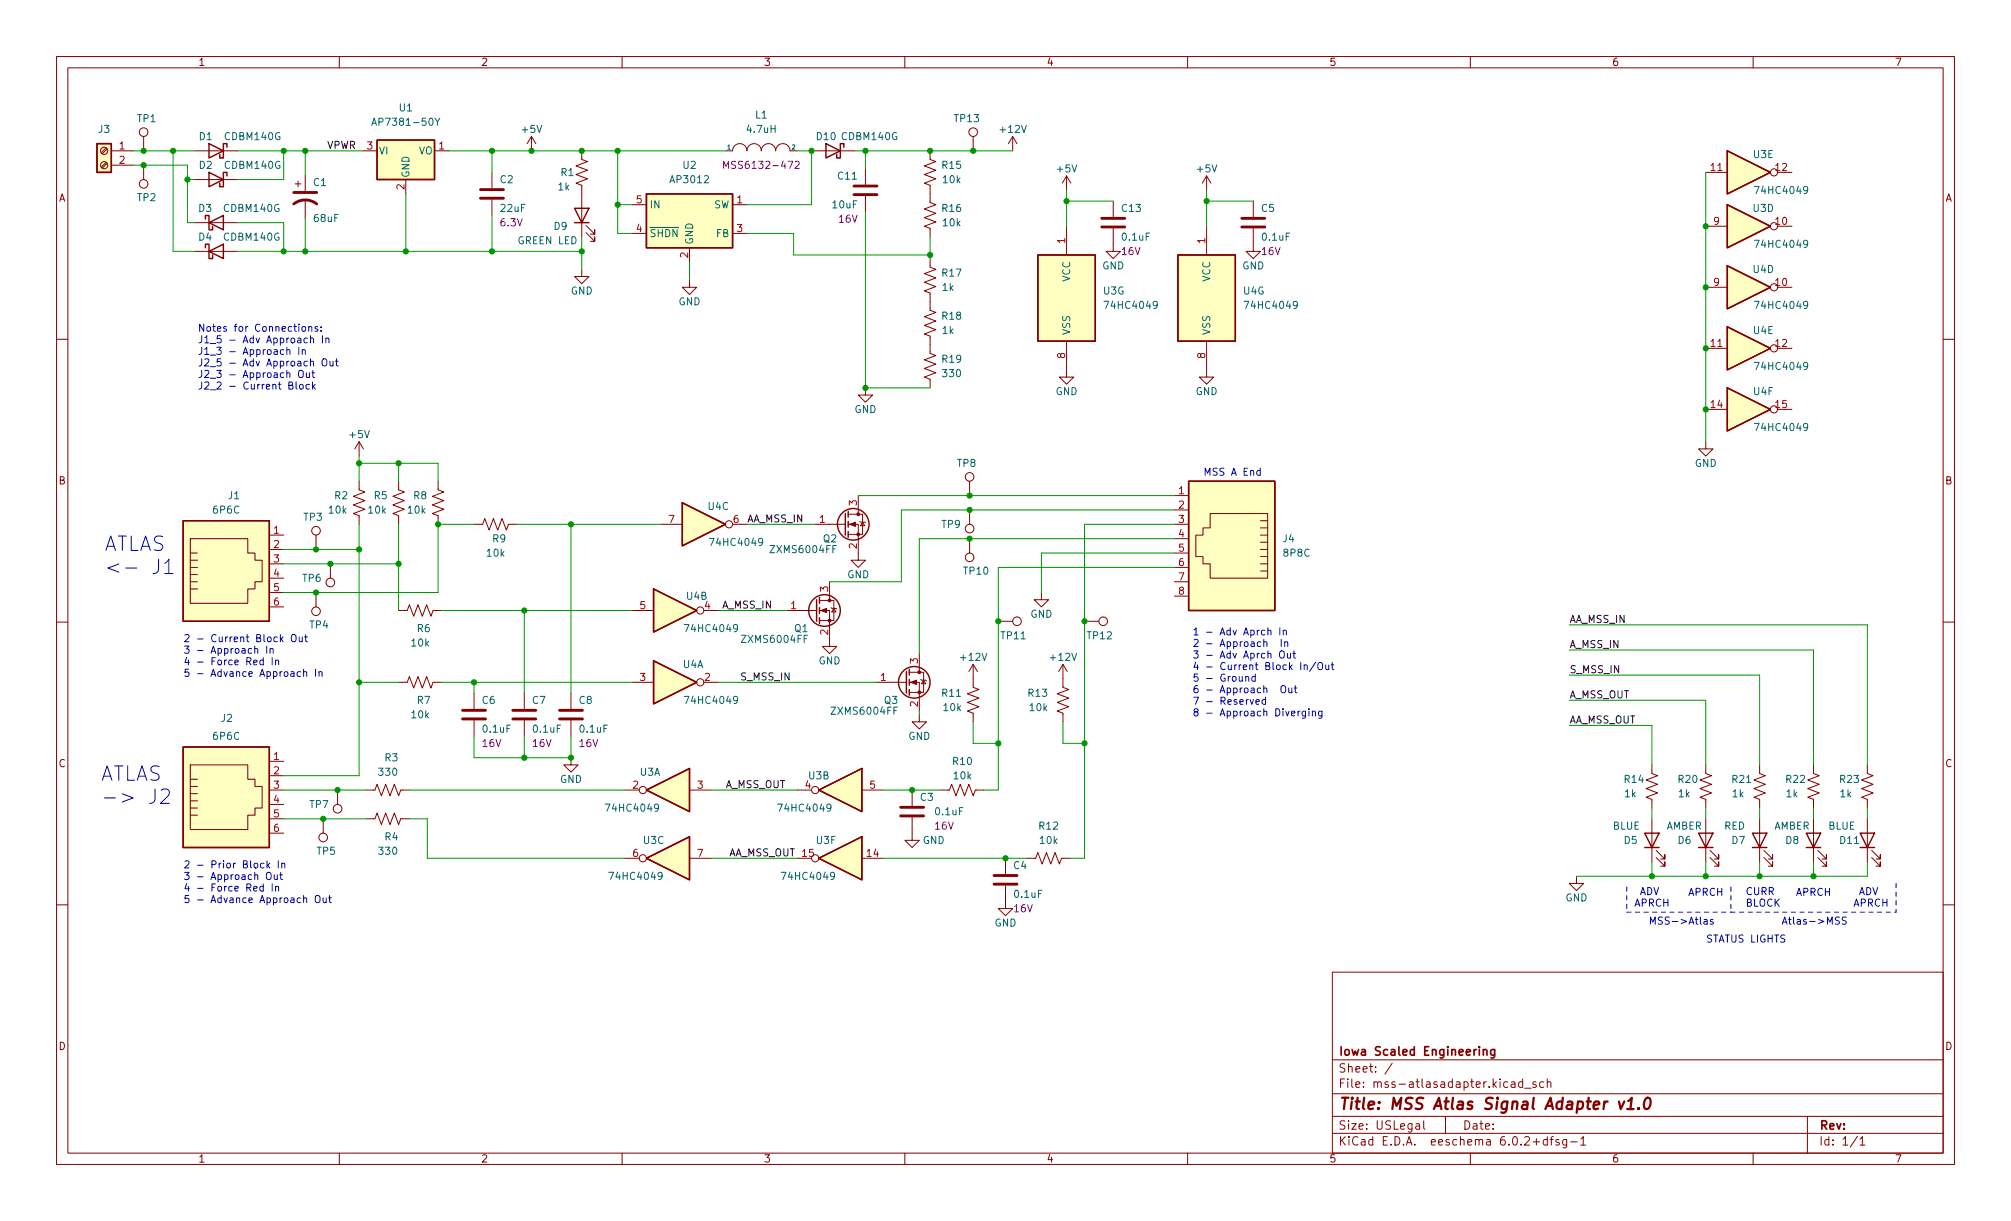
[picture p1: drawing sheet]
<svg xmlns="http://www.w3.org/2000/svg" width="356mm" height="216mm" viewBox="0 0 356 216" stroke-linecap="round" stroke-linejoin="round" font-family="sans-serif">
<defs><g id="words">
<g font-size="3.5" fill="#0000c2">
<text x="18.4" y="97.4">ATLAS</text>
<text x="17.8" y="138.1">ATLAS</text>
</g>
<text font-size="2.8" fill="#840000" x="236.6" y="196.2">Title: MSS Atlas Signal Adapter v1.0</text>
<g font-size="2.1" fill="#840000">
<text x="236.6" y="189.7">Sheet: /</text>
<text x="236.6" y="186.7">Iowa Scaled Engineering</text>
<text x="236.6" y="192.4">File: mss-atlasadapter.kicad_sch</text>
<text x="236.6" y="202.5">KiCad E.D.A. eeschema 6.0.2+dfsg-1</text>
<text x="236.6" y="199.7">Size: USLegal</text>
<text x="258.6" y="199.7">Date:</text>
<text x="321.6" y="199.7">Rev:</text>
<text x="321.6" y="202.5">Id: 1/1</text>
</g>
<g font-size="1.8" fill="#840000">
<text x="35" y="11.6">1</text>
<text x="85" y="11.6">2</text>
<text x="135" y="11.6">3</text>
<text x="185" y="11.6">4</text>
<text x="235" y="11.6">5</text>
<text x="285" y="11.6">6</text>
<text x="335" y="11.6">7</text>
<text x="10.3" y="35.6">A</text>
<text x="343.9" y="35.6">A</text>
<text x="10.3" y="85.7">B</text>
<text x="343.9" y="85.7">B</text>
<text x="10.3" y="135.6">C</text>
<text x="343.9" y="135.6">C</text>
<text x="10.3" y="185.7">D</text>
<text x="343.9" y="185.7">D</text>
<text x="35" y="205.6">1</text>
<text x="85" y="205.6">2</text>
<text x="135" y="205.6">3</text>
<text x="185" y="205.6">4</text>
<text x="235" y="205.6">5</text>
<text x="285" y="205.6">6</text>
<text x="335" y="205.6">7</text>
</g>
<g font-size="1.8" fill="#006464">
<text x="17.4" y="23.5">J3</text>
<text x="24.3" y="21.6">TP1</text>
<text x="66.7" y="22.2">AP7381-50Y</text>
<text x="70.6" y="19.7">U1</text>
<text x="92.4" y="23.5">+5V</text>
<text x="132.2" y="23.5">4.7uH</text>
<text x="133.6" y="21">L1</text>
<text x="168.8" y="21.6">TP13</text>
<text x="177" y="23.5">+12V</text>
<text x="35.2" y="24.8">D1</text>
<text x="35.2" y="29.8">D2</text>
<text x="39.8" y="24.8">CDBM140G</text>
<text x="39.8" y="29.8">CDBM140G</text>
<text x="66.9" y="27.3">VI</text>
<text x="74" y="27.3">VO</text>
<text x="120.8" y="29.8">U2</text>
<text x="144.4" y="24.8">D10</text>
<text x="148.9" y="24.8">CDBM140G</text>
<text x="166.7" y="29.8">R15</text>
<text x="310.1" y="27.9">U3E</text>
<text x="24.3" y="35.6">TP2</text>
<text x="55.4" y="32.9">C1</text>
<text x="72.4" y="31.5" transform="rotate(-90 72.4 31.5)">GND</text>
<text x="88.5" y="32.4">C2</text>
<text x="98.7" y="33.7">1k</text>
<text x="99.2" y="31.1">R1</text>
<text x="118.7" y="32.4">AP3012</text>
<text x="148.2" y="31.8">C11</text>
<text x="166.8" y="32.4">10k</text>
<text x="187" y="30.5">+5V</text>
<text x="211.8" y="30.5">+5V</text>
<text x="310.7" y="34.3">74HC4049</text>
<text x="35.1" y="37.5">D3</text>
<text x="39.7" y="37.5">CDBM140G</text>
<text x="55.6" y="39.2">68uF</text>
<text x="88.6" y="37.5">22uF</text>
<text x="98" y="40.6">D9</text>
<text x="114.8" y="41.9">~{SHDN}</text>
<text x="114.8" y="36.8">IN</text>
<text x="126.2" y="36.8">SW</text>
<text x="126.7" y="41.9">FB</text>
<text x="147.3" y="36.8">10uF</text>
<text x="166.7" y="37.5">R16</text>
<text x="166.8" y="40">10k</text>
<text x="198.4" y="37.5">C13</text>
<text x="223.1" y="37.5">C5</text>
<text x="310" y="37.5">U3D</text>
<text x="35.1" y="42.5">D4</text>
<text x="39.7" y="42.5">CDBM140G</text>
<text x="91.7" y="43.2">GREEN LED</text>
<text x="122.6" y="43.3" transform="rotate(-90 122.6 43.3)">GND</text>
<text x="194.9" y="47.6">GND</text>
<text x="198.5" y="42.5">0.1uF</text>
<text x="219.6" y="47.6">GND</text>
<text x="223.3" y="42.5">0.1uF</text>
<text x="310.7" y="43.8">74HC4049</text>
<text x="100.9" y="52.1">GND</text>
<text x="120" y="54">GND</text>
<text x="166.7" y="48.9">R17</text>
<text x="166.7" y="51.4">1k</text>
<text x="189.2" y="49.8" transform="rotate(-90 189.2 49.8)">VCC</text>
<text x="195.1" y="52.1">U3G</text>
<text x="214" y="49.8" transform="rotate(-90 214 49.8)">VCC</text>
<text x="219.9" y="52.1">U4G</text>
<text x="310" y="48.3">U4D</text>
<text x="166.7" y="56.5">R18</text>
<text x="166.7" y="59.1">1k</text>
<text x="189.2" y="59.3" transform="rotate(-90 189.2 59.3)">VSS</text>
<text x="195.7" y="54.6">74HC4049</text>
<text x="214" y="59.3" transform="rotate(-90 214 59.3)">VSS</text>
<text x="220.5" y="54.6">74HC4049</text>
<text x="310.1" y="59.1">U4E</text>
<text x="310.7" y="54.6">74HC4049</text>
<text x="166.7" y="64.1">R19</text>
<text x="310.7" y="65.4">74HC4049</text>
<text x="166.8" y="66.7">330</text>
<text x="186.6" y="69.8">GND</text>
<text x="211.4" y="69.8">GND</text>
<text x="310.1" y="69.8">U4F</text>
<text x="61.9" y="77.5">+5V</text>
<text x="151.1" y="73">GND</text>
<text x="310.7" y="76.2">74HC4049</text>
<text x="169.3" y="82.5">TP8</text>
<text x="299.7" y="82.5">GND</text>
<text x="40.4" y="88.3">J1</text>
<text x="59.2" y="88.3">R2</text>
<text x="66.2" y="88.3">R5</text>
<text x="73.2" y="88.3">R8</text>
<text x="37.8" y="90.8">6P6C</text>
<text x="53.7" y="92.1">TP3</text>
<text x="58.2" y="90.8">10k</text>
<text x="65.2" y="90.8">10k</text>
<text x="72.2" y="90.8">10k</text>
<text x="87.1" y="95.9">R9</text>
<text x="125.2" y="90.2">U4C</text>
<text x="145.6" y="95.9">Q2</text>
<text x="166.6" y="93.3">TP9</text>
<text x="226.9" y="95.9">J4</text>
<text x="86.2" y="98.4">10k</text>
<text x="125.9" y="96.5">74HC4049</text>
<text x="136.5" y="97.8">ZXMS6004FF</text>
<text x="170.5" y="101.6">TP10</text>
<text x="227" y="98.4">8P8C</text>
<text x="53.5" y="102.9">TP6</text>
<text x="121.4" y="106">U4B</text>
<text x="149.8" y="102.2">GND</text>
<text x="54.8" y="111.1">TP4</text>
<text x="73.8" y="111.8">R6</text>
<text x="121.5" y="111.8">74HC4049</text>
<text x="131.4" y="113.7">ZXMS6004FF</text>
<text x="140.5" y="111.8">Q1</text>
<text x="177.1" y="113">TP11</text>
<text x="182.2" y="109.2">GND</text>
<text x="192.3" y="113">TP12</text>
<text x="72.8" y="114.3">10k</text>
<text x="120.8" y="118.1">U4A</text>
<text x="144.7" y="117.5">GND</text>
<text x="170" y="116.8">+12V</text>
<text x="185.9" y="116.8">+12V</text>
<text x="73.8" y="124.5">R7</text>
<text x="85.3" y="124.5">C6</text>
<text x="94.2" y="124.5">C7</text>
<text x="102.4" y="124.5">C8</text>
<text x="121.5" y="124.5">74HC4049</text>
<text x="156.4" y="124.5">Q3</text>
<text x="166.6" y="123.2">R11</text>
<text x="166.9" y="125.7">10k</text>
<text x="181.9" y="123.2">R13</text>
<text x="182.1" y="125.7">10k</text>
<text x="37.8" y="130.8">6P6C</text>
<text x="39.1" y="127.6">J2</text>
<text x="72.8" y="127">10k</text>
<text x="85.5" y="129.5">0.1uF</text>
<text x="94.4" y="129.5">0.1uF</text>
<text x="102.6" y="129.5">0.1uF</text>
<text x="147.3" y="126.4">ZXMS6004FF</text>
<text x="160.6" y="130.8">GND</text>
<text x="67.1" y="137.2">330</text>
<text x="68.1" y="134.6">R3</text>
<text x="113.2" y="137.2">U3A</text>
<text x="143" y="137.8">U3B</text>
<text x="168.6" y="135.3">R10</text>
<text x="168.7" y="137.8">10k</text>
<text x="54.8" y="142.9">TP7</text>
<text x="99" y="138.4">GND</text>
<text x="107.5" y="143.5">74HC4049</text>
<text x="138" y="143.5">74HC4049</text>
<text x="162.7" y="141.6">C3</text>
<text x="287.3" y="138.4">R14</text>
<text x="287.3" y="141">1k</text>
<text x="296.8" y="138.4">R20</text>
<text x="296.8" y="141">1k</text>
<text x="306.4" y="138.4">R21</text>
<text x="306.4" y="141">1k</text>
<text x="315.9" y="138.4">R22</text>
<text x="315.9" y="141">1k</text>
<text x="325.4" y="138.4">R23</text>
<text x="325.4" y="141">1k</text>
<text x="68.1" y="148.6">R4</text>
<text x="113.8" y="149.2">U3C</text>
<text x="144.4" y="149.2">U3F</text>
<text x="163.1" y="149.2">GND</text>
<text x="165.5" y="144.1">0.1uF</text>
<text x="183.8" y="146.7">R12</text>
<text x="183.9" y="149.2">10k</text>
<text x="285.2" y="146.7">BLUE</text>
<text x="287.2" y="149.2">D5</text>
<text x="294.6" y="146.7">AMBER</text>
<text x="296.7" y="149.2">D6</text>
<text x="304.9" y="146.7">RED</text>
<text x="306.3" y="149.2">D7</text>
<text x="313.6" y="146.7">AMBER</text>
<text x="315.8" y="149.2">D8</text>
<text x="323.3" y="146.7">BLUE</text>
<text x="325.4" y="149.2">D11</text>
<text x="56.1" y="151.1">TP5</text>
<text x="67.1" y="151.1">330</text>
<text x="108.2" y="155.6">74HC4049</text>
<text x="138.6" y="155.6">74HC4049</text>
<text x="179.3" y="153.7">C4</text>
<text x="179.5" y="158.8">0.1uF</text>
<text x="276.8" y="159.4">GND</text>
<text x="175.8" y="163.8">GND</text>
</g>
<g font-size="1.8" fill="#a90000">
<text x="21.1" y="26.4">1</text>
<text x="21.1" y="29">2</text>
<text x="64.9" y="26.4">3</text>
<text x="77.6" y="26.4">1</text>
<text x="71.5" y="33.5" transform="rotate(-90 71.5 33.5)">2</text>
<text x="112.5" y="35.9">5</text>
<text x="130.3" y="35.9">1</text>
<text x="302.5" y="30.2">11</text>
<text x="314" y="30.2">12</text>
<text x="112.5" y="41">4</text>
<text x="130.3" y="41">3</text>
<text x="303" y="39.8">9</text>
<text x="314" y="39.8">10</text>
<text x="121.7" y="45.6" transform="rotate(-90 121.7 45.6)">2</text>
<text x="188.3" y="43" transform="rotate(-90 188.3 43)">1</text>
<text x="213.1" y="43" transform="rotate(-90 213.1 43)">1</text>
<text x="303" y="50.5">9</text>
<text x="314" y="50.5">10</text>
<text x="188.3" y="63.4" transform="rotate(-90 188.3 63.4)">8</text>
<text x="213.1" y="63.4" transform="rotate(-90 213.1 63.4)">8</text>
<text x="302.5" y="61.3">11</text>
<text x="314" y="61.3">12</text>
<text x="302.5" y="72.1">14</text>
<text x="314" y="72.1">15</text>
<text x="151.5" y="89.4" transform="rotate(-90 151.5 89.4)">3</text>
<text x="208.4" y="87.4">1</text>
<text x="208.4" y="89.9">2</text>
<text x="48.4" y="94.4">1</text>
<text x="118.3" y="92.5">7</text>
<text x="129.7" y="92.5">6</text>
<text x="144.9" y="92.5">1</text>
<text x="208.4" y="92.5">3</text>
<text x="208.4" y="95">4</text>
<text x="48.4" y="96.9">2</text>
<text x="48.4" y="99.4">3</text>
<text x="48.4" y="102">4</text>
<text x="151.5" y="97" transform="rotate(-90 151.5 97)">2</text>
<text x="208.4" y="97.5">5</text>
<text x="208.4" y="100.1">6</text>
<text x="48.4" y="104.5">5</text>
<text x="48.4" y="107.1">6</text>
<text x="113.2" y="107.7">5</text>
<text x="124.6" y="107.7">4</text>
<text x="139.8" y="107.7">1</text>
<text x="146.4" y="104.6" transform="rotate(-90 146.4 104.6)">3</text>
<text x="208.4" y="102.6">7</text>
<text x="208.4" y="105.2">8</text>
<text x="146.4" y="112.3" transform="rotate(-90 146.4 112.3)">2</text>
<text x="162.3" y="117.3" transform="rotate(-90 162.3 117.3)">3</text>
<text x="113.2" y="120.4">3</text>
<text x="124.6" y="120.4">2</text>
<text x="155.7" y="120.4">1</text>
<text x="162.3" y="125" transform="rotate(-90 162.3 125)">2</text>
<text x="48.4" y="134.4">1</text>
<text x="48.4" y="136.9">2</text>
<text x="48.4" y="139.4">3</text>
<text x="48.4" y="142">4</text>
<text x="111.9" y="139.4">2</text>
<text x="123.3" y="139.4">3</text>
<text x="142.4" y="139.4">4</text>
<text x="153.8" y="139.4">5</text>
<text x="48.4" y="144.5">5</text>
<text x="48.4" y="147.1">6</text>
<text x="111.9" y="151.5">6</text>
<text x="123.3" y="151.5">7</text>
<text x="153.3" y="151.5">14</text>
</g>
<g font-size="1.8" fill="#0f0f0f">
<text x="57.8" y="26.3">VPWR</text>
<text x="132.1" y="92.4">AA_MSS_IN</text>
<text x="127.6" y="107.6">A_MSS_IN</text>
<text x="277.5" y="110.1">AA_MSS_IN</text>
<text x="277.5" y="119">S_MSS_IN</text>
<text x="277.5" y="114.6">A_MSS_IN</text>
<text x="130.8" y="120.3">S_MSS_IN</text>
<text x="277.5" y="123.5">A_MSS_OUT</text>
<text x="277.5" y="127.9">AA_MSS_OUT</text>
<text x="128.3" y="139.4">A_MSS_OUT</text>
<text x="128.9" y="151.4">AA_MSS_OUT 15</text>
</g>
<g font-size="1.8" fill="#840084">
<text x="129" y="29.8">MSS6132-472</text>
<text x="88.6" y="40">6.3V</text>
<text x="148.4" y="39.4">16V</text>
<text x="198.4" y="45.1">16V</text>
<text x="223.1" y="45.1">16V</text>
<text x="85.3" y="132.1">16V</text>
<text x="94.2" y="132.1">16V</text>
<text x="102.5" y="132.1">16V</text>
<text x="165.4" y="146.7">16V</text>
<text x="179.3" y="161.3">16V</text>
</g>
<g font-size="1.8" fill="#0000c2">
<text x="34.9" y="58.6">Notes for Connections:</text>
<text x="34.9" y="60.7">J1_5 - Adv Approach In</text>
<text x="34.9" y="62.7">J1_3 - Approach In</text>
<text x="34.9" y="64.8">J2_5 - Adv Approach Out</text>
<text x="34.9" y="66.8">J2_3 - Approach Out</text>
<text x="34.9" y="68.9">J2_2 - Current Block</text>
<text x="212.7" y="84.1">MSS A End</text>
<text x="32.4" y="113.5">2 - Current Block Out</text>
<text x="210.8" y="112.3">1 - Adv Aprch In</text>
<text x="32.4" y="115.6">3 - Approach In</text>
<text x="32.4" y="117.6">4 - Force Red In</text>
<text x="32.4" y="119.7">5 - Advance Approach In</text>
<text x="210.8" y="114.4">2 - Approach In</text>
<text x="210.8" y="116.4">3 - Adv Aprch Out</text>
<text x="210.8" y="118.5">4 - Current Block In/Out</text>
<text x="210.8" y="120.5">5 - Ground</text>
<text x="210.8" y="122.6">6 - Approach Out</text>
<text x="210.8" y="124.6">7 - Reserved</text>
<text x="210.8" y="126.7">8 - Approach Diverging</text>
<text x="32.4" y="153.5">2 - Prior Block In</text>
<text x="32.4" y="155.6">3 - Approach Out</text>
<text x="32.4" y="157.6">4 - Force Red In</text>
<text x="32.4" y="159.7">5 - Advance Approach Out</text>
<text x="288.9" y="160.3">APRCH</text>
<text x="289.4" y="158.3">ADV</text>
<text x="298.4" y="158.4">APRCH</text>
<text x="308.6" y="158.3">CURR</text>
<text x="308.6" y="160.3">BLOCK</text>
<text x="317.5" y="158.4">APRCH</text>
<text x="327.7" y="160.3">APRCH</text>
<text x="328.2" y="158.3">ADV</text>
<text x="291.5" y="163.5">MSS-&gt;Atlas</text>
<text x="301.6" y="166.7">STATUS LIGHTS</text>
<text x="315" y="163.5">Atlas-&gt;MSS</text>
</g>
<g font-size="1.1" fill="#006464">
<text x="128.6" y="26.4">1</text>
<text x="140" y="26.4">2</text>
</g>
</g></defs>
<g fill="none" stroke="#840000" stroke-width=".18">
<path d="M10 10h335.6v195.9h-335.6zM12 12h331.6v191.9h-331.6zM60 10v2M110 10v2M160 10v2M210 10v2M260 10v2M310 10v2M18.8 28.7l-.9 .8M18.8 26.2l-.9 .8M18.9 28.9l-.8 .8M18.9 26.3l-.8 .9"/>
<path d="M19.7 26.7h3.8M19.7 29.2h3.8M25.4 24.1v2.6M25.4 29.2v2.6M34.4 26.7h7.6M34.4 31.8h7.6M34.4 39.4h7.6M52.2 32.5h1M52.7 32v1M54 31v2.8M54 35.3v3.3M64.1 26.7h2.6"/>
<path d="M71.8 31.8v2.5M76.8 26.7h2.6M87 30.5v2.8M87 35.3v2.8M94 24.1l-.8 1.3M94 24.1v2.6M94 24.1l.7 1.3M102.9 26.7v1.5l1 .4-2 .7 2 .8-2 .8 2 .7-2 .8 1 .4v9.1M103.6 39.9l1.6 1.5v-.8v.8h-.8M111.8 36.2h2.5M128.3 26.7h1.2a1.27 1.27 0 0 1 1.3-1.3 1.27 1.27 0 0 1 1.3 1.3 1.27 1.27 0 0 1 1.2-1.3 1.27 1.27 0 0 1 1.3 1.3 1.27 1.27 0 0 1 1.3-1.3 1.27 1.27 0 0 1 1.3 1.3 1.27 1.27 0 0 1 1.2-1.3 1.27 1.27 0 0 1 1.3 1.3h1.3M129.5 36.2h2.6"/>
<path d="M143.5 26.7h7.6M153 29.8v2.8M153 34.7v2.8M164.5 26.7v1.5l1 .4-2.1 .7 2.1 .8-2.1 .8 2.1 .7-2.1 .8 1.1 .4v3l1 .4-2.1 .8 2.1 .7-2.1 .8 2.1 .7-2.1 .8 1.1 .4v1.5M172.1 24.1v2.6M179.1 24.1l.7 1.3M179.1 24.1v2.6M179.1 24.1l-.8 1.3M188.6 31.1l-.8 1.3M188.6 31.1v2.6M188.6 31.1l.8 1.3M196.8 35.6v2.8"/>
<path d="M213.4 31.1l-.8 1.3M213.4 31.1v2.6M213.4 31.1l.7 1.3M221.6 35.6v2.8M301.6 30.5h3.8M314.3 30.5h2.6M10 60h2M34.4 44.5h7.6M102.9 47.6v1.3h1.2l-1.2 1.3-1.3-1.3h1.3M103.6 41.1l1.6 1.6v-.8v.8h-.8M111.8 41.3h2.5M121.9 49.5v1.3h1.3l-1.3 1.3-1.3-1.3h1.3"/>
<path d="M121.9 43.8v2.6M129.5 41.3h2.6M164.5 45.7v1.5l1 .4-2.1 .8 2.1 .7-2.1 .8 2.1 .8-2.1 .7 1.1 .4v3.1l1 .3-2.1 .8 2.1 .8-2.1 .7 2.1 .8-2.1 .8 1.1 .3v3.1l1 .4-2.1 .7 2.1 .8-2.1 .8 2.1 .7-2.1 .8 1.1 .4v1.5M188.6 40v5.1M196.8 40.4v4.1h1.3l-1.3 1.2-1.2-1.2h1.2M213.4 40v5.1M221.6 40.4v4.1h1.3l-1.3 1.2-1.3-1.2h1.3M301.6 50.8h3.8M301.6 40h3.8M314.3 50.8h2.6M314.3 40h2.6M343.6 60h2"/>
<path d="M63.5 78.1l-.8 1.3M63.5 78.1v2.5M63.5 78.1l.8 1.3M153 68.6v1.3h1.3l-1.3 1.2-1.2-1.2h1.2M188.6 60.3v6.4h1.3l-1.3 1.2-1.3-1.2h1.3M213.4 60.3v6.4h1.2l-1.2 1.2-1.3-1.2h1.3M301.6 78.1v1.3h1.3l-1.3 1.2-1.2-1.2h1.2M301.6 72.4h3.8M301.6 61.6h3.8M314.3 72.4h2.6M314.3 61.6h2.6M33.7 97.8h1.2"/>
<path d="M33.7 99.1h1.2M33.7 95.3h10.1v2.5h1.3v1.3h1.3v3.8h-1.3v1.2h-1.3v2.6h-10.1zM47.6 94.6h2.6M47.6 97.2h2.6M47.6 99.7h2.6M55.9 94.6v2.6M58.4 99.7v2.5M63.5 85.1v1.5l1 .4-2 .8 2 .7-2 .8 2 .7-2 .8 1 .4v1.5M70.5 85.1v1.5l1 .4-2 .8 2 .7-2 .8 2 .7-2 .8 1 .4v1.5M77.5 85.1v1.5l1 .4-2 .8 2 .7-2 .8 2 .7-2 .8 1 .4v1.5M83.8 92.7h1.5l.4-1 .8 2 .7-2 .8 2 .8-2 .7 2 .4-1h1.5M116.8 92.7h3.8"/>
<path d="M129.5 92.7h2.6M144.1 92.7h5.4M150 92.7h1.8v6.4h1.2l-1.2 1.2-1.3-1.2h1.3M150 90.9h2.5v3.6h-2.5M151.8 87.6v3.3M152 92.2l.1 .1h.8l.1 .2M152.5 92.3l.4 .7h-.8zM171.4 85.1v2.5M171.4 90.2v2.5M171.4 95.3v2.5M207.6 92.7h2.6M207.6 87.6h2.6"/>
<path d="M207.6 90.2h2.6M207.6 95.3h2.6M207.6 97.8h2.6M214 90.8h10.2v11.4h-10.2v-2.5h-1.3v-1.3h-1.2v-3.8h1.2v-1.3h1.3zM222.9 92.1h1.3M222.9 93.3h1.3M222.9 94.6h1.3M222.9 95.9h1.3M222.9 97.2h1.3M222.9 98.4h1.3M222.9 99.7h1.3M10 110h2"/>
<path d="M33.7 100.3h1.2M33.7 101.6h1.2M33.7 102.9h1.2M33.7 104.1h1.2M47.6 102.2h2.6M47.6 104.8h2.6M47.6 107.3h2.6M55.9 104.8v2.5M70.5 108h1.5l.4-1.1 .8 2.1 .7-2.1 .8 2.1 .7-2.1 .8 2.1 .4-1h1.5M111.8 108h3.8M124.5 108h2.5M139.1 108h5.3"/>
<path d="M144.9 108h1.8v6.3h1.3l-1.3 1.3-1.3-1.3h1.3M144.9 106.2h2.5v3.5h-2.5M146.7 102.9v3.3M146.9 107.4l.2 .2h.7l.2 .1M147.4 107.6l.4 .6h-.7zM160.8 118.9h2.5v3.5h-2.5M162.6 115.6v3.3M172.1 117.5v4l1 .4-2 .8 2 .7-2 .8 2 .8-2 .7 1 .4v1.5M172.1 117.5l.7 1.2M172.1 117.5l-.8 1.2M176.5 109.9h2.6M184.1 104.8v1.2h1.3l-1.3 1.3-1.2-1.3h1.2"/>
<path d="M188 117.5v4l1 .4-2.1 .8 2.1 .7-2.1 .8 2.1 .8-2.1 .7 1.1 .4v1.5M188 117.5l.7 1.2M188 117.5l-.8 1.2M191.8 109.9h2.5M207.6 100.3h2.6M207.6 102.9h2.6M207.6 105.4h2.6M222.9 101h1.3M343.6 110h2M33.7 137.8h1.2M33.7 139.1h1.2M33.7 135.3h10.1v2.5h1.3v1.3h1.3v3.8h-1.3v1.2h-1.3v2.6h-10.1z"/>
<path d="M47.6 139.7h2.6M47.6 134.6h2.6M47.6 137.2h2.6M59.7 139.7v2.5M64.8 139.7h1.5l.4-1 .7 2 .8-2 .8 2 .7-2 .8 2 .4-1h1.5M70.5 120.7h1.5l.4-1.1 .8 2.1 .7-2.1 .8 2.1 .7-2.1 .8 2.1 .4-1h1.5M83.8 122.6v2.7M83.8 127.4v2.8M92.7 122.6v2.7M92.7 127.4v2.8M101 134v1.3h1.2l-1.2 1.2-1.3-1.2h1.3M101 122.6v2.7"/>
<path d="M101 127.4v2.8M110.5 139.7h2.5M111.8 120.7h3.8M121.9 139.7h3.8M124.5 120.7h2.5M141 139.7h2.5M152.4 139.7h3.8M154.9 120.7h5.4M160.8 120.7h1.8v5M161.3 139.7v2.8M162.6 126.4v1.2h1.2l-1.2 1.3-1.3-1.3h1.3M162.8 120.1l.1 .2h.8l.1 .1"/>
<path d="M163.3 120.3l.4 .6h-.8zM166.4 139.7h1.5l.4-1 .7 2 .8-2 .8 2 .7-2 .8 2 .4-1h1.5M292.1 135.3v1.5l1 .4-2 .7 2 .8-2 .7 2 .8-2 .8 1 .4v1.5M301.6 135.3v1.5l1 .4-2 .7 2 .8-2 .7 2 .8-2 .8 1 .4v1.5M311.1 135.3v1.5l1.1 .4-2.1 .7 2.1 .8-2.1 .7 2.1 .8-2.1 .8 1 .4v1.5M320.7 135.3v1.5l1 .4-2 .7 2 .8-2 .7 2 .8-2 .8 1 .4v1.5M330.2 135.3v1.5l1 .4-2 .7 2 .8-2 .7 2 .8-2 .8 1 .4v1.5M10 160h2M33.7 140.3h1.2M33.7 141.6h1.2M33.7 142.9h1.2M33.7 144.1h1.2"/>
<path d="M47.6 142.2h2.6M47.6 144.8h2.6M47.6 147.3h2.6M57.1 144.8v2.5M64.8 144.8h1.5l.4-1 .7 2 .8-2 .8 2 .7-2 .8 2 .4-1h1.5M110.5 151.8h2.5M121.9 151.8h3.8M152.4 151.8h3.8M161.3 144.5v4.1h1.3l-1.3 1.3-1.3-1.3h1.3M177.8 156.6v4.1h1.3l-1.3 1.2-1.3-1.2h1.3M177.8 151.8v2.8M181.6 151.8h1.5l.4-1.1 .8 2.1 .7-2.1 .8 2.1 .8-2.1 .7 2.1 .4-1h1.5"/>
<path d="M278.8 154.9v1.3h1.2l-1.2 1.3-1.3-1.3h1.3M292.1 144.8v7.6M292.9 151.6l1.5 1.6v-.8v.8h-.8M292.9 150.4l1.5 1.5v-.8v.8h-.8M301.6 144.8v7.6M302.4 151.6l1.5 1.6v-.8v.8h-.8M302.4 150.4l1.5 1.5v-.8v.8h-.8M311.1 144.8v7.6M311.9 151.6l1.5 1.6v-.8v.8h-.7M311.9 150.4l1.5 1.5v-.8v.8h-.7M320.7 144.8v7.6M321.4 151.6l1.6 1.6v-.8v.8h-.8"/>
<path d="M321.4 150.4l1.6 1.5v-.8v.8h-.8M330.2 144.8v7.6M331 151.6l1.5 1.6v-.8v.8h-.8M331 150.4l1.5 1.5v-.8v.8h-.8M343.6 160h2M235.6 171.9h108v32h-108zM235.6 197.4h108M235.6 193.4h108M235.6 187.4h108M246.2 188l-1.3 1.9M250.4 198.7h.6v1M251 199l-.5 .1a.29 .29 0 0 0-.2 .3 .29 .29 0 0 0 .2 .3l.5-.1"/>
<path d="M251.7 198.2v1.3l.3 .2M255.6 197.4v3M267.2 191.4h.6l.1 .9M267.9 191.6l-.5 .1a.29 .29 0 0 0-.2 .3 .29 .29 0 0 0 .2 .3l.5-.1M269.2 191.4l-.4-.1-.3 .3v.4l.2 .2h.5M269.2 190.8v1.5M269.6 192.4h1.1M271.6 191.4l-.4-.1-.2 .2 .1 .2 .5 .2v.3h-.6M273 191.4l-.5-.1-.3 .3v.4l.2 .2h.6M273.6 191.4l.2-.1 .4 .1v.9M273.6 190.8v1.5M319.6 197.4v6.5"/>
<path d="M60 203.9v2M110 203.9v2M160 203.9v2M210 203.9v2M235.6 200.4h108M260 203.9v2M273.6 201.5h-.4l-.3 .3v.4l.1 .2h.6M273.6 201v1.5M274.1 201.5h.6M274.7 201l-.4 .2v1.3M275.7 201.5h-.4l-.2 .2 .1 .2 .5 .1v.4h-.6M277 201.5v1.2l-.3 .3-.3-.1"/>
<path d="M277 201.5h-.4l-.3 .3v.4l.2 .2h.5M277.7 201.9h1.2M279.5 201.4l.5-.4v1.5M279.5 202.5h.9M310 203.9v2M328.5 200.9l-1.3 1.9M328.9 201.4l.4-.4v1.5M328.9 202.5h.8"/>
<circle cx="18.4" cy="29.2" r=".63"/>
<circle cx="18.4" cy="26.7" r=".63"/>
<circle cx="25.4" cy="32.5" r=".76"/>
<circle cx="25.4" cy="23.4" r=".76"/>
<circle cx="172.1" cy="23.4" r=".76"/>
<circle cx="313.7" cy="30.5" r=".63"/>
<circle cx="313.7" cy="50.8" r=".63"/>
<circle cx="313.7" cy="40" r=".63"/>
<circle cx="313.7" cy="72.4" r=".63"/>
<circle cx="313.7" cy="61.6" r=".63"/>
<circle cx="55.9" cy="93.9" r=".76"/>
<circle cx="128.9" cy="92.7" r=".63"/>
<circle cx="171.4" cy="98.6" r=".76"/>
<circle cx="171.4" cy="84.3" r=".76"/>
<circle cx="171.4" cy="93.5" r=".76"/>
<circle cx="55.9" cy="108.1" r=".76"/>
<circle cx="58.4" cy="103" r=".76"/>
<circle cx="123.8" cy="107.9" r=".63"/>
<circle cx="179.8" cy="109.9" r=".76"/>
<circle cx="195.1" cy="109.9" r=".76"/>
<circle cx="113.7" cy="139.7" r=".63"/>
<circle cx="123.8" cy="120.6" r=".63"/>
<circle cx="144.1" cy="139.7" r=".63"/>
<circle cx="57.1" cy="148.1" r=".76"/>
<circle cx="59.7" cy="143" r=".76"/>
<circle cx="113.7" cy="151.8" r=".63"/>
<circle cx="144.1" cy="151.8" r=".63"/>
</g>
<path d="M286.3 194.8l.3 1.3 .6-1.3M287.7 196.1h1.2M287.9 194.7l.7-.6-.3 2M289.8 195.9v.1l-.1 .1-.1-.1 .2-.1-.1 .2M291 194.3a.46 .46 0 0 1 .5-.2 .46 .46 0 0 1 .3 .4 1.15 1.15 0 0 1-.7 1.6l-.2-.1a1.53 1.53 0 0 1 .1-1.7z" fill="none" stroke="#840000" stroke-width=".4"/>
<path d="M262.3 185.7l.2-.1 .4 .1v.9M262.3 185.6v1M264.3 185.6v1.2l-.3 .3-.3-.1M264.3 185.7l-.4-.1-.3 .3v.4l.1 .2h.6" fill="none" stroke="#840000" stroke-width=".3"/>
<g fill="none" stroke="#840000" stroke-width=".25">
<path d="M17.1 25.4h2.6v5.1h-2.6zM36.3 38.7v-.6h.7v2.5h.6v-.6M37 25.4l2.5 1.3-2.5 1.2zM37 30.5l2.5 1.3-2.5 1.2zM37 39.4l2.5-1.3v2.5zM40.1 26v-.6h-.6v2.5h-.6v-.6M40.1 31.1v-.6h-.6v2.5h-.6v-.6M66.7 24.8h10.1v7h-10.1zM101.6 36.8h2.5l-1.2 2.6zM101.6 39.4h2.5M114.3 34.3h15.2v9.5h-15.2zM146 25.4l2.6 1.3-2.6 1.2z"/>
<path d="M149.2 26v-.6h-.6v2.5h-.6v-.6M305.4 26.7l7.7 3.8-7.7 3.8zM305.4 36.2l7.7 3.8-7.7 3.8zM36.3 43.8v-.6h.7v2.5h.6v-.6M37 44.5l2.5-1.3v2.5zM183.5 45.1h10.2v15.2h-10.2zM208.3 45.1h10.1v15.2h-10.1zM305.4 47l7.7 3.8-7.7 3.8zM305.4 57.8l7.7 3.8-7.7 3.8zM305.4 68.6l7.7 3.8-7.7 3.8zM32.4 92.1h15.2v17.8h-15.2zM120.6 88.9l7.7 3.8-7.7 3.8z"/>
<path d="M149.5 90.8v3.8M150 90.4v1M150 92.2v1M150 94v1M210.2 85.1h15.2v22.9h-15.2zM115.6 104.1l7.6 3.9-7.6 3.8zM115.6 116.8l7.6 3.9-7.6 3.8zM144.4 106v3.9M144.9 105.7v1M144.9 107.4v1.1M144.9 109.2v1M160.3 118.7v3.9"/>
<path d="M160.8 118.4v1M32.4 132.1h15.2v17.8h-15.2zM114.3 139.7l7.6-3.8v7.6zM144.8 139.7l7.6-3.8v7.6zM160.8 120.1v1.1M160.8 121.9v1M114.3 151.8l7.6-3.8v7.6zM144.8 151.8l7.6-3.8v7.6zM290.8 147.3h2.6l-1.3 2.6zM290.8 149.9h2.6M300.4 147.3h2.5l-1.3 2.6zM300.4 149.9h2.5"/>
<path d="M309.9 147.3h2.5l-1.3 2.6zM309.9 149.9h2.5M319.4 147.3h2.5l-1.2 2.6zM319.4 149.9h2.5M328.9 147.3h2.6l-1.3 2.6zM328.9 149.9h2.6"/>
<circle cx="150.9" cy="92.7" r="2.79"/>
<circle cx="145.8" cy="107.9" r="2.79"/>
<circle cx="161.7" cy="120.6" r="2.79"/>
</g>
<g fill="none" stroke="#840000" stroke-width=".51">
<path d="M51.9 36.1a3.3 3.3 0 0 1 4.1 0M51.9 34h4.1M85 35.1h4M85 33.5h4M151 34.4h4.1M151 32.9h4.1M194.8 38.6h4.1M219.6 38.6h4M194.8 40.1h4.1M219.6 40.1h4M81.8 127.1h4.1M81.8 125.6h4.1"/>
<path d="M90.7 127.1h4M90.7 125.6h4M98.9 127.1h4.1M98.9 125.6h4.1M159.3 144.3h4M159.3 142.7h4M175.8 156.3h4M175.8 154.8h4"/>
</g>
<g fill="#ffffc2" stroke="#ffffc2" stroke-width=".18">
<path d="M114.3 34.3h15.2v9.5h-15.2z"/>
<path d="M32.4 92.1h15.2v17.8h-15.2z"/>
<path d="M32.4 132.1h15.2v17.8h-15.2z"/>
<path d="M305.4 26.7l7.7 3.8-7.7 3.8z"/>
<path d="M210.2 85.1h15.2v22.9h-15.2z"/>
<path d="M305.4 47l7.7 3.8-7.7 3.8z"/>
<path d="M305.4 36.2l7.7 3.8-7.7 3.8z"/>
<path d="M305.4 68.6l7.7 3.8-7.7 3.8z"/>
<path d="M305.4 57.8l7.7 3.8-7.7 3.8z"/>
<path d="M115.6 104.1l7.6 3.9-7.6 3.8z"/>
<path d="M120.6 88.9l7.7 3.8-7.7 3.8z"/>
<path d="M114.3 151.8l7.6-3.8v7.6z"/>
<path d="M114.3 139.7l7.6-3.8v7.6z"/>
<path d="M115.6 116.8l7.6 3.9-7.6 3.8z"/>
<path d="M66.7 24.8h10.1v7h-10.1z"/>
<path d="M17.1 25.4h2.6v5.1h-2.6z"/>
<path d="M183.5 45.1h10.2v15.2h-10.2z"/>
<path d="M144.8 151.8l7.6-3.8v7.6z"/>
<path d="M144.8 139.7l7.6-3.8v7.6z"/>
<path d="M208.3 45.1h10.1v15.2h-10.1z"/>
</g>
<path d="M128 29.8v-1.3l.4 .9 .4-.9v1.3M140.6 28.6l.5-.1 .2 .4-.8 .9h.8" fill="none" stroke="#840084" stroke-width=".18"/>
<g fill="#840000" stroke="#840000" stroke-width=".18">
<path d="M145.2 108l1-.4v.7z"/>
<path d="M161 120.7l1.1-.4v.7z"/>
<path d="M150.2 92.7l1.1-.4v.8z"/>
<circle cx="146.7" cy="109.7" r=".25"/>
<circle cx="146.7" cy="106.2" r=".25"/>
<circle cx="162.6" cy="122.4" r=".25"/>
<circle cx="162.6" cy="118.9" r=".25"/>
<circle cx="151.8" cy="94.5" r=".25"/>
<circle cx="151.8" cy="90.9" r=".25"/>
</g>
<path d="M65.7 22.2l.5-1.3 .4 1.3M65.9 21.8h.6M76.9 20.9l.4 .7 .5-.7M77.3 21.6v.6" fill="none" stroke="#006464" stroke-width=".18"/>
<g fill="none" stroke="#0000c2" stroke-width=".18">
<path d="M53.5 57.8l.3-.1 .3 .3v.3l-.3 .3-.3-.1-.1-.2zM54.4 59.8h-.4l-.3 .2 .2 .6h.5M54.6 57.9l.2-.2 .3 .1v.8M54.6 57.7v.9M54.9 59.9l.2-.1h.3v.8M54.9 59.4v1.2M56.2 57.8l-.3-.1-.2 .2v.2l.5 .1v.3h-.5M56.8 58.5v.1M56.8 57.8v.1M57 59.4v1.2M57.6 59.9l.2-.1h.3l.1 .8M57.6 59.8v.8"/>
<path d="M50.7 61.9l.2-.1 .3 .1 .1 .8M50.7 61.4v1.3M51.1 68.1h.5l.2-.2-.1-.2-.6-.2v1.3h.5l.2-.1v-.3l-.3-.3M52.4 67.5v1.1l.1 .2M52.8 61.4v1.3M53 65.6l.1-.1a.43 .43 0 0 1 .5 .4v.4a.42 .42 0 0 1-.4 .5 .42 .42 0 0 1-.4-.5v-.4zM53.1 68h.3l.2 .2v.4l-.2 .2-.3-.1-.1-.1zM53.4 61.9l.2-.1 .3 .1 .1 .8M53.4 61.8v.9M54.2 65.9v.8l.3 .1 .2-.2M54.7 68h-.3l-.3 .2 .1 .5h.5M54.7 65.9v.9"/>
<path d="M54.9 64l.2-.1h.3v.8M55.1 65.9h.5M55.3 67.5v1.3M55.3 65.5v1.1l.3 .2M55.4 68.3l.3 .5M55.7 68l-.4 .4M57 63.6l.3-.2a.43 .43 0 0 1 .5 .5v.4a.42 .42 0 0 1-.4 .4 .42 .42 0 0 1-.4-.4zM58.3 63.9l.1 .8h.3l.2-.1M58.9 63.9v.8M59.3 63.9h.5M59.5 63.4v1.1l.3 .2M21 99.7l-1.9 .7 1.9 .8"/>
<path d="M28 98.9v1.8a.82 .82 0 0 1-.9 .7M29.1 99.6l.8-.7v2.5M222.8 83.3l-.3-.1-.3 .2 .2 .6h.4M222.8 82.8v1.2M22.2 100.4h2M29.1 101.4h1.5M45 114.8l.2-.1h.3l.1 .8M45 114.2v1.3M46.6 116.8l-.4-.1-.3 .3 .2 .5h.5M46.6 116.3v1.3M47.2 114.2v1.3M47.8 114.8l.1-.1h.3l.1 .8"/>
<path d="M47.8 114.7v.8M48.1 116.3v1.3M48.7 116.8l.2-.1 .3 .1 .1 .8M48.7 116.7v.9M49.7 113l.4 .5M50.1 112.6l-.5 .5M51.7 112.3l.1-.1a.43 .43 0 0 1 .6 .4v.4a.42 .42 0 0 1-.5 .5 .42 .42 0 0 1-.4-.5v-.4zM52.9 112.6l.1 .8 .3 .1 .1-.1M53.1 118.8h-.3l-.3 .2 .2 .5h.4M53.4 112.6v.9M53.7 118.9l.2-.1h.3v.8M53.7 118.3v1.3"/>
<path d="M53.9 112.6h.5M54.1 112.2v1.1l.3 .2M55.8 118.3v1.3M56.4 118.9l.2-.1h.3l.1 .8M56.4 118.8v.8M220.3 119.7l.2-.1 .3 .1v.8M220.3 119.6v.9M222 119.7l-.4-.1-.2 .3 .1 .5h.5M222 119.2v1.3M223.5 113.6l.2-.1h.3v.8M224.2 111.6l.2-.2 .3 .1v.8M224.2 111v1.3"/>
<path d="M226.3 115.3l.3-.2a.43 .43 0 0 1 .5 .4v.4a.42 .42 0 0 1-.4 .5 .42 .42 0 0 1-.4-.5zM226.3 111v1.3M226.6 113.1v1.2M226.9 111.6l.2-.2 .3 .1 .1 .8M226.9 111.4v.9M227.2 113.6l.1-.1h.3l.1 .8M227.2 113.5v.8M227.6 115.5l.1 .8 .3 .1 .2-.2M228.2 115.5v.9M228.6 115.5h.5M228.8 115.1v1.1l.3 .2M230 117.1v1.3"/>
<path d="M230.6 117.7l.2-.1h.3l.1 .8M230.6 117.6v.8M232.7 117.1l-1.1 1.6M233.1 117.3l.2-.2a.43 .43 0 0 1 .6 .5v.4a.42 .42 0 0 1-.4 .4 .42 .42 0 0 1-.5-.4zM234.4 117.6l.1 .8h.3l.2-.1M235 117.6v.8M235.4 117.6h.5M235.6 117.1v1.1l.3 .2M27.4 139.5v1.8a.82 .82 0 0 1-1 .8M28.5 139.8l.4-.3h.6a.69 .69 0 0 1 .3 1.1l-1.4 1.5h1.6M221.1 123.7l.3 .8 .3-.8M222.1 124.1l.6-.1-.1-.2-.3-.1-.2 .2v.6h.5"/>
<path d="M223.8 123.8l-.4-.1-.2 .2 .1 .6h.5M223.8 123.3v1.2M226.7 121.3l.1-.1a.43 .43 0 0 1 .5 .5v.4a.42 .42 0 0 1-.4 .4 .42 .42 0 0 1-.4-.4v-.4zM227.9 121.7l.1 .7 .3 .1 .1-.1M228.4 121.7v.8M228.9 121.7h.4M229 121.2v1.1l.3 .2M229.5 125.7v.9M229.9 125.7l-.4 .3M230.9 125.7v1.1l-.3 .2h-.3M230.9 125.8l-.4-.1-.3 .3 .2 .5h.5M231.5 125.3v.1"/>
<path d="M231.5 125.7v.9M232.1 125.9l.1-.2 .3 .1 .1 .8M232.1 125.7v.9M233.8 125.7v1.1l-.3 .2h-.3M233.8 125.8l-.4-.1-.2 .3 .1 .5h.5M18.5 141.1h1.9M21.6 140.4l1.9 .7-1.9 .7M46.6 156.8l-.4-.1-.3 .3 .2 .5h.5M46.6 156.3v1.3M46.7 152.7l-.4-.1-.2 .3 .1 .5h.5M47.2 154.4l.2-.1a.43 .43 0 0 1 .5 .4v.4a.42 .42 0 0 1-.4 .4 .42 .42 0 0 1-.4-.4zM47.2 152.2v1.3"/>
<path d="M47.3 153l.4 .5M47.7 152.6l-.5 .5M48.1 156.3v1.3M48.5 154.7v.8h.4l.1-.1M48.7 156.8l.2-.1 .3 .1 .1 .8M48.7 156.7v.9M49 154.7v.8M49.2 152.2v1.3M49.5 154.7h.4M49.6 154.3v1l.3 .2M49.8 152.8l.2-.2 .3 .1 .1 .8M49.8 152.6v.9"/>
<path d="M53.7 158.9l.2-.1h.3v.8M55.8 158.5l.2-.2a.43 .43 0 0 1 .6 .5v.4a.42 .42 0 0 1-.4 .4 .42 .42 0 0 1-.5-.4zM57.1 158.8l.1 .7 .3 .1 .2-.1M57.7 158.8v.8M58.1 158.8h.5M58.3 158.3v1.1l.3 .2M301.3 162.6h.5l.1 .8M301.9 162.9h-.4l-.2 .2 .2 .3h.4M302.9 162.6h-.3l-.2 .2 .1 .1 .4 .2v.3h-.5M325.3 162.2h-.5l-.2 .1v.3l.5 .3 .2 .3-.3 .2h-.5M326.5 162.2h-.5l-.2 .1v.3l.5 .3 .2 .3-.3 .2h-.5"/>
</g>
<path d="M287.7 156.8v4.5M306.1 156.8v4.5M335.3 156.2v5.1M287.7 161.3h18.4M306.1 161.3h29.2" fill="none" stroke="#0000c2" stroke-width=".18" stroke-dasharray=".8 .8"/>
<g fill="none" stroke="#009600" stroke-width=".18">
<path d="M23.5 26.7h10.9M23.5 29.2h9.6v10.2h1.3M30.6 26.7v17.8h3.8M33.1 31.8h1.3M42 26.7h22.1M42 39.4h8.2v5.1M50.2 26.7v5.1h-8.2M54 26.7v4.3M54 38.6v5.9M71.8 34.3v10.2M79.4 26.7h48.9M87 26.7v3.8"/>
<path d="M87 38.1v6.4M109.2 36.2h2.6M109.2 26.7v14.6h2.6M141 26.7h2.5v9.5h-11.4M151.1 26.7h28M153 26.7v3.1M153 37.5v31.1h11.5M188.6 35.6h8.2M188.6 33.7v6.3M213.4 35.6h8.2M213.4 33.7v6.3M301.6 30.5v47.6"/>
<path d="M42 44.5h60.9M102.9 41.9v5.7M121.9 46.4v3.1M132.1 41.3h8.2v3.8h24.2M164.5 41.9v3.8M50.2 99.7h20.3M50.2 97.2h13.3M63.5 81.9h14v3.2M63.5 80.6v4.5M63.5 92.7v44.5h-13.3M70.5 81.9v3.2M70.5 92.7v15.3"/>
<path d="M83.8 92.7h-6.3v12.1h-27.3M91.4 92.7h25.4M101 92.7v29.9M132.1 92.7h12M151.8 87.6h55.8M207.6 92.7h-15.8v59.1h-2.6M207.6 90.2h-48.2v12.7h-12.7M207.6 95.3h-45v20.3M207.6 97.8h-23.5v7M78.1 108h33.7M92.7 108v14.6M127 108h12.1"/>
<path d="M207.6 100.3h-31.1v39.4h-2.5M277.5 110.5h52.7v24.8M277.5 114.9h43.2v20.4M277.5 119.4h33.6v15.9M50.2 139.7h14.6M63.5 120.7h7M72.4 139.7h38.1M78.1 120.7h33.7M83.8 130.2v3.8h17.2v-3.8M83.8 120.7v1.9M92.7 130.2v3.8M125.7 139.7h15.3"/>
<path d="M127 120.7h27.9M156.2 139.7h10.2M162.6 125.7v.7M172.1 127.6v3.8h4.4M188 127.6v3.8h3.8M277.5 123.8h24.1v11.5M277.5 128.3h14.6v7M50.2 144.8h14.6M72.4 144.8h3.2v7h34.9M125.7 151.8h15.3M156.2 151.8h25.4M292.1 142.9v1.9"/>
<path d="M292.1 152.4v2.5M301.6 142.9v1.9M301.6 152.4v2.5M311.1 142.9v1.9M311.1 152.4v2.5M320.7 142.9v1.9M320.7 152.4v2.5M330.2 142.9v1.9M330.2 152.4v2.5h-51.4"/>
</g>
<g fill="#009600" stroke="#009600" stroke-width=".18">
<circle cx="54" cy="26.7" r=".46"/>
<circle cx="50.2" cy="26.7" r=".46"/>
<circle cx="25.4" cy="29.2" r=".46"/>
<circle cx="30.6" cy="26.7" r=".46"/>
<circle cx="33.1" cy="31.8" r=".46"/>
<circle cx="54" cy="44.5" r=".46"/>
<circle cx="50.2" cy="44.5" r=".46"/>
<circle cx="25.4" cy="26.7" r=".46"/>
<circle cx="101" cy="92.7" r=".46"/>
<circle cx="101" cy="134" r=".46"/>
<circle cx="92.7" cy="134" r=".46"/>
<circle cx="92.7" cy="108" r=".46"/>
<circle cx="55.9" cy="104.8" r=".46"/>
<circle cx="63.5" cy="97.2" r=".46"/>
<circle cx="70.5" cy="81.9" r=".46"/>
<circle cx="77.5" cy="92.7" r=".46"/>
<circle cx="58.4" cy="99.7" r=".46"/>
<circle cx="63.5" cy="81.9" r=".46"/>
<circle cx="55.9" cy="97.2" r=".46"/>
<circle cx="102.9" cy="44.5" r=".46"/>
<circle cx="71.8" cy="44.5" r=".46"/>
<circle cx="87" cy="44.5" r=".46"/>
<circle cx="109.2" cy="36.2" r=".46"/>
<circle cx="102.9" cy="26.7" r=".46"/>
<circle cx="94" cy="26.7" r=".46"/>
<circle cx="87" cy="26.7" r=".46"/>
<circle cx="109.2" cy="26.7" r=".46"/>
<circle cx="83.8" cy="120.7" r=".46"/>
<circle cx="63.5" cy="120.7" r=".46"/>
<circle cx="59.7" cy="139.7" r=".46"/>
<circle cx="70.5" cy="99.7" r=".46"/>
<circle cx="57.1" cy="144.8" r=".46"/>
<circle cx="191.8" cy="131.4" r=".46"/>
<circle cx="176.5" cy="109.9" r=".46"/>
<circle cx="191.8" cy="109.9" r=".46"/>
<circle cx="176.5" cy="131.4" r=".46"/>
<circle cx="177.8" cy="151.8" r=".46"/>
<circle cx="301.6" cy="40" r=".46"/>
<circle cx="301.6" cy="50.8" r=".46"/>
<circle cx="301.6" cy="72.4" r=".46"/>
<circle cx="301.6" cy="61.6" r=".46"/>
<circle cx="172.1" cy="26.7" r=".46"/>
<circle cx="164.5" cy="26.7" r=".46"/>
<circle cx="164.5" cy="45.1" r=".46"/>
<circle cx="153" cy="26.7" r=".46"/>
<circle cx="143.5" cy="26.7" r=".46"/>
<circle cx="153" cy="68.6" r=".46"/>
<circle cx="311.1" cy="154.9" r=".46"/>
<circle cx="292.1" cy="154.9" r=".46"/>
<circle cx="301.6" cy="154.9" r=".46"/>
<circle cx="161.3" cy="139.7" r=".46"/>
<circle cx="171.4" cy="90.2" r=".46"/>
<circle cx="171.4" cy="95.3" r=".46"/>
<circle cx="171.4" cy="87.6" r=".46"/>
<circle cx="188.6" cy="35.6" r=".46"/>
<circle cx="213.4" cy="35.6" r=".46"/>
<circle cx="320.7" cy="154.9" r=".46"/>
</g>
<use href="#words"/>
</svg>
